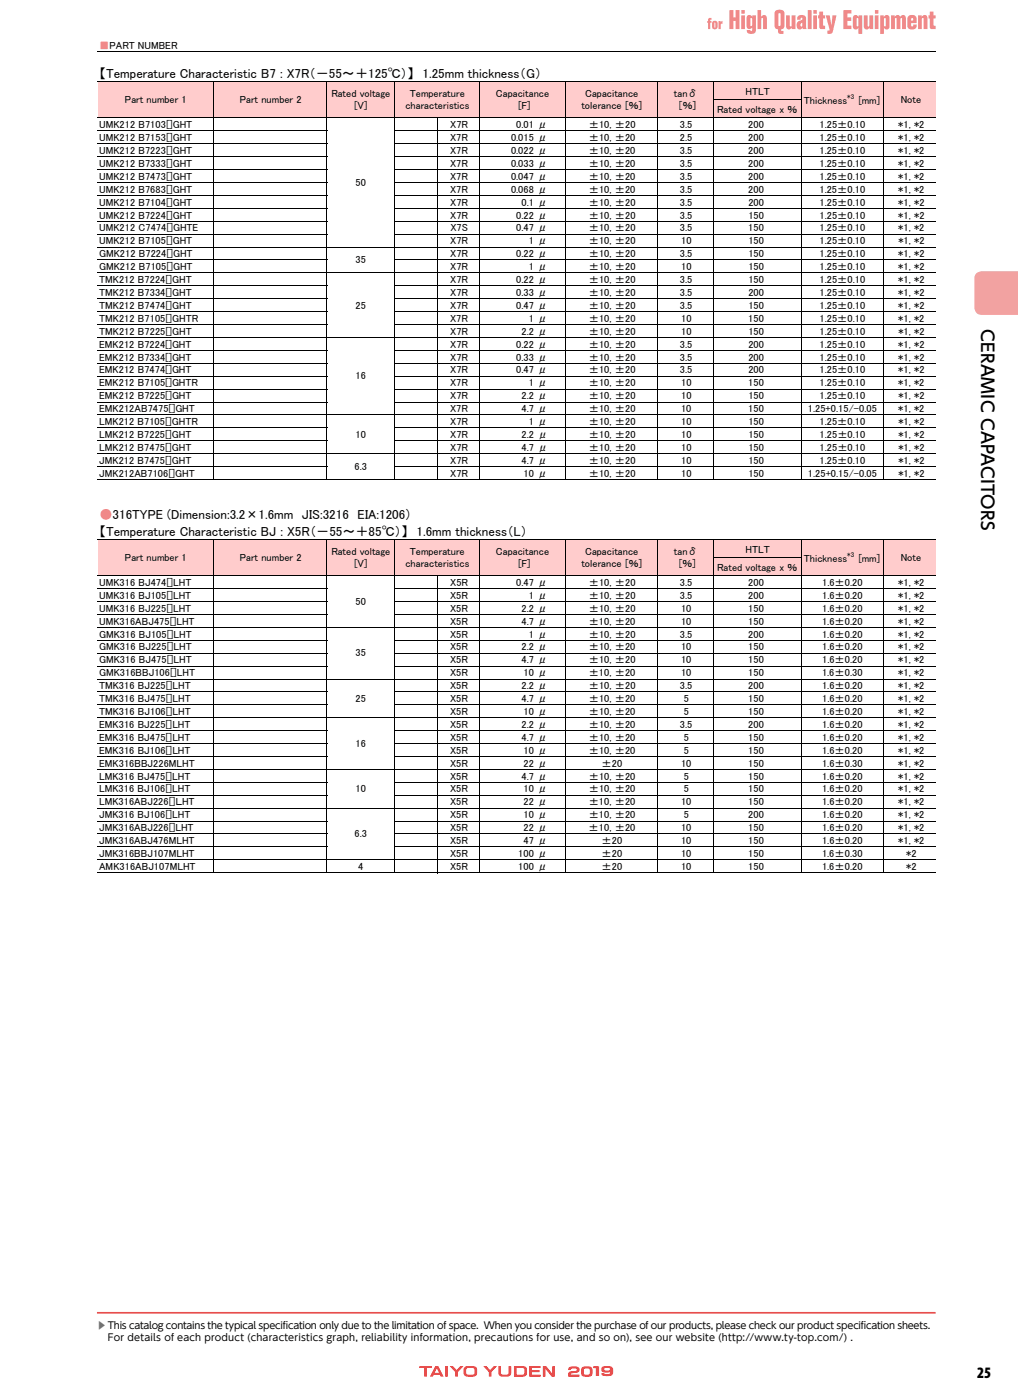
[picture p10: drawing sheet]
<svg xmlns="http://www.w3.org/2000/svg" width="210mm" height="289mm" viewBox="0 0 210 289" stroke-linecap="round" stroke-linejoin="round" font-family="sans-serif">
<defs><g id="words">
<text font-size="3.5" x="202.4" y="68" transform="rotate(90 202.4 68)">CERAMIC CAPACITORS</text>
<text font-size="3.3" x="201.6" y="284.4">25</text>
<g font-size="2.7">
<text x="20.5" y="16.1">【Temperature Characteristic B7 : X7R（－55～＋125℃）】　1.25mm thickness（G）</text>
<text x="20.5" y="110.6">【Temperature Characteristic BJ : X5R（－55～＋85℃）】　1.6mm thickness（L）</text>
</g>
<text font-size="2.7" fill="#ff8080" x="20.5" y="107.1">●316TYPE (Dimension:3.2×1.6mm　JIS:3216　EIA:1206）</text>
<text font-size="2.6" fill="#df1614" x="121.8" y="284.1">19</text>
<text font-size="2.1" fill="#ff8080" x="20.5" y="10.1">■PART NUMBER</text>
<g font-size="2.1">
<text x="25.8" y="21.3">Part number 1</text>
<text x="49.5" y="21.3">Part number 2</text>
<text x="68.4" y="20.1">Rated voltage</text>
<text x="73.1" y="22.5">[V]</text>
<text x="83.6" y="22.5">characteristics</text>
<text x="84.5" y="20.1">Temperature</text>
<text x="102.3" y="20.1">Capacitance</text>
<text x="106.9" y="22.5">[F]</text>
<text x="119.9" y="22.5">tolerance [％]</text>
<text x="120.7" y="20.1">Capacitance</text>
<text x="139" y="20.1">tanδ</text>
<text x="140.1" y="22.5">[％]</text>
<text x="147.9" y="23.3">Rated voltage x ％</text>
<text x="153.8" y="19.6">HTLT</text>
<text x="165.8" y="21.5">Thickness</text>
<text x="177.1" y="21.5">[mm]</text>
<text x="185.8" y="21.3">Note</text>
<text x="20.5" y="26.4">UMK212 B7103[]GHT</text>
<text x="20.5" y="29.1">UMK212 B7153[]GHT</text>
<text x="92.9" y="29.1">X7R</text>
<text x="92.9" y="26.4">X7R</text>
<text x="105.4" y="29.1">0.015 μ</text>
<text x="106.5" y="26.4">0.01 μ</text>
<text x="121.4" y="29.1">±10, ±20</text>
<text x="121.4" y="26.4">±10, ±20</text>
<text x="140.3" y="29.1">2.5</text>
<text x="140.3" y="26.4">3.5</text>
<text x="154.4" y="29.1">200</text>
<text x="154.4" y="26.4">200</text>
<text x="169" y="29.1">1.25±0.10</text>
<text x="169.1" y="26.4">1.25±0.10</text>
<text x="185.3" y="29.1">*1, *2</text>
<text x="185.3" y="26.4">*1, *2</text>
<text x="20.5" y="34.4">UMK212 B7333[]GHT</text>
<text x="20.5" y="31.8">UMK212 B7223[]GHT</text>
<text x="92.9" y="34.4">X7R</text>
<text x="92.9" y="31.8">X7R</text>
<text x="105.4" y="34.4">0.033 μ</text>
<text x="105.4" y="31.8">0.022 μ</text>
<text x="121.4" y="31.8">±10, ±20</text>
<text x="121.4" y="34.4">±10, ±20</text>
<text x="140.3" y="34.4">3.5</text>
<text x="140.3" y="31.8">3.5</text>
<text x="154.4" y="31.8">200</text>
<text x="154.4" y="34.4">200</text>
<text x="169" y="34.4">1.25±0.10</text>
<text x="169" y="31.8">1.25±0.10</text>
<text x="185.3" y="31.8">*1, *2</text>
<text x="185.3" y="34.4">*1, *2</text>
<text x="20.5" y="39.8">UMK212 B7683[]GHT</text>
<text x="20.5" y="37.1">UMK212 B7473[]GHT</text>
<text x="73.3" y="38.3">50</text>
<text x="92.9" y="39.8">X7R</text>
<text x="92.9" y="37.1">X7R</text>
<text x="105.4" y="39.8">0.068 μ</text>
<text x="105.4" y="37.1">0.047 μ</text>
<text x="121.4" y="39.8">±10, ±20</text>
<text x="121.4" y="37.1">±10, ±20</text>
<text x="140.3" y="39.8">3.5</text>
<text x="140.3" y="37.1">3.5</text>
<text x="154.4" y="39.8">200</text>
<text x="154.4" y="37.1">200</text>
<text x="169" y="39.8">1.25±0.10</text>
<text x="169" y="37.1">1.25±0.10</text>
<text x="185.3" y="37.1">*1, *2</text>
<text x="185.3" y="39.8">*1, *2</text>
<text x="20.5" y="42.4">UMK212 B7104[]GHT</text>
<text x="20.5" y="45.1">UMK212 B7224[]GHT</text>
<text x="20.5" y="47.8">UMK212 C7474[]GHTE</text>
<text x="92.9" y="42.4">X7R</text>
<text x="92.9" y="45.1">X7R</text>
<text x="92.9" y="47.8">X7S</text>
<text x="106.5" y="47.8">0.47 μ</text>
<text x="106.5" y="45.1">0.22 μ</text>
<text x="107.6" y="42.4">0.1 μ</text>
<text x="121.4" y="47.8">±10, ±20</text>
<text x="121.4" y="45.1">±10, ±20</text>
<text x="121.5" y="42.4">±10, ±20</text>
<text x="140.3" y="47.8">3.5</text>
<text x="140.3" y="45.1">3.5</text>
<text x="140.3" y="42.4">3.5</text>
<text x="154.4" y="47.8">150</text>
<text x="154.4" y="42.4">200</text>
<text x="154.4" y="45.1">150</text>
<text x="169" y="47.8">1.25±0.10</text>
<text x="169.1" y="42.4">1.25±0.10</text>
<text x="169.1" y="45.1">1.25±0.10</text>
<text x="185.3" y="47.8">*1, *2</text>
<text x="185.3" y="42.4">*1, *2</text>
<text x="185.3" y="45.1">*1, *2</text>
<text x="20.5" y="53.1">GMK212 B7224[]GHT</text>
<text x="20.5" y="50.4">UMK212 B7105[]GHT</text>
<text x="92.9" y="53.1">X7R</text>
<text x="92.9" y="50.4">X7R</text>
<text x="106.5" y="53.1">0.22 μ</text>
<text x="109.1" y="50.4">1 μ</text>
<text x="121.4" y="53.1">±10, ±20</text>
<text x="121.5" y="50.4">±10, ±20</text>
<text x="140.3" y="53.1">3.5</text>
<text x="140.5" y="50.4">10</text>
<text x="154.4" y="53.1">150</text>
<text x="154.4" y="50.4">150</text>
<text x="169.1" y="53.1">1.25±0.10</text>
<text x="169.1" y="50.4">1.25±0.10</text>
<text x="185.3" y="53.1">*1, *2</text>
<text x="185.3" y="50.4">*1, *2</text>
<text x="20.5" y="55.8">GMK212 B7105[]GHT</text>
<text x="20.5" y="58.4">TMK212 B7224[]GHT</text>
<text x="73.3" y="54.3">35</text>
<text x="92.9" y="55.8">X7R</text>
<text x="92.9" y="58.4">X7R</text>
<text x="106.5" y="58.4">0.22 μ</text>
<text x="109.1" y="55.8">1 μ</text>
<text x="121.4" y="58.4">±10, ±20</text>
<text x="121.5" y="55.8">±10, ±20</text>
<text x="140.3" y="58.4">3.5</text>
<text x="140.5" y="55.8">10</text>
<text x="154.4" y="55.8">150</text>
<text x="154.4" y="58.4">150</text>
<text x="169.1" y="55.8">1.25±0.10</text>
<text x="169.1" y="58.4">1.25±0.10</text>
<text x="185.3" y="55.8">*1, *2</text>
<text x="185.3" y="58.4">*1, *2</text>
<text x="20.5" y="61.1">TMK212 B7334[]GHT</text>
<text x="20.5" y="63.8">TMK212 B7474[]GHT</text>
<text x="73.3" y="63.7">25</text>
<text x="92.9" y="61.1">X7R</text>
<text x="92.9" y="63.8">X7R</text>
<text x="106.5" y="61.1">0.33 μ</text>
<text x="106.5" y="63.8">0.47 μ</text>
<text x="121.4" y="61.1">±10, ±20</text>
<text x="121.4" y="63.8">±10, ±20</text>
<text x="140.3" y="61.1">3.5</text>
<text x="140.3" y="63.8">3.5</text>
<text x="154.4" y="61.1">200</text>
<text x="154.4" y="63.8">150</text>
<text x="169.1" y="61.1">1.25±0.10</text>
<text x="169.1" y="63.8">1.25±0.10</text>
<text x="185.3" y="61.1">*1, *2</text>
<text x="185.3" y="63.8">*1, *2</text>
<text x="20.5" y="69.1">TMK212 B7225[]GHT</text>
<text x="20.5" y="66.4">TMK212 B7105[]GHTR</text>
<text x="20.5" y="71.8">EMK212 B7224[]GHT</text>
<text x="92.9" y="66.4">X7R</text>
<text x="92.9" y="71.8">X7R</text>
<text x="92.9" y="69.1">X7R</text>
<text x="106.5" y="71.8">0.22 μ</text>
<text x="107.6" y="69.1">2.2 μ</text>
<text x="109.1" y="66.4">1 μ</text>
<text x="121.4" y="66.4">±10, ±20</text>
<text x="121.4" y="71.8">±10, ±20</text>
<text x="121.5" y="69.1">±10, ±20</text>
<text x="140.3" y="71.8">3.5</text>
<text x="140.5" y="66.4">10</text>
<text x="140.5" y="69.1">10</text>
<text x="154.4" y="66.4">150</text>
<text x="154.4" y="71.8">200</text>
<text x="154.4" y="69.1">150</text>
<text x="169" y="66.4">1.25±0.10</text>
<text x="169.1" y="71.8">1.25±0.10</text>
<text x="169.1" y="69.1">1.25±0.10</text>
<text x="185.3" y="66.4">*1, *2</text>
<text x="185.3" y="71.8">*1, *2</text>
<text x="185.3" y="69.1">*1, *2</text>
<text x="20.5" y="77.1">EMK212 B7474[]GHT</text>
<text x="20.5" y="74.4">EMK212 B7334[]GHT</text>
<text x="92.9" y="74.4">X7R</text>
<text x="92.9" y="77.1">X7R</text>
<text x="106.5" y="74.4">0.33 μ</text>
<text x="106.5" y="77.1">0.47 μ</text>
<text x="121.4" y="74.4">±10, ±20</text>
<text x="121.4" y="77.1">±10, ±20</text>
<text x="140.3" y="74.4">3.5</text>
<text x="140.3" y="77.1">3.5</text>
<text x="154.4" y="77.1">200</text>
<text x="154.4" y="74.4">200</text>
<text x="169.1" y="74.4">1.25±0.10</text>
<text x="169.1" y="77.1">1.25±0.10</text>
<text x="185.3" y="74.4">*1, *2</text>
<text x="185.3" y="77.1">*1, *2</text>
<text x="20.5" y="82.4">EMK212 B7225[]GHT</text>
<text x="20.5" y="79.8">EMK212 B7105[]GHTR</text>
<text x="73.3" y="78.3">16</text>
<text x="92.9" y="79.8">X7R</text>
<text x="92.9" y="82.4">X7R</text>
<text x="107.6" y="82.4">2.2 μ</text>
<text x="109.1" y="79.8">1 μ</text>
<text x="121.4" y="79.8">±10, ±20</text>
<text x="121.5" y="82.4">±10, ±20</text>
<text x="140.5" y="79.8">10</text>
<text x="140.5" y="82.4">10</text>
<text x="154.4" y="79.8">150</text>
<text x="154.4" y="82.4">150</text>
<text x="169" y="79.8">1.25±0.10</text>
<text x="169.1" y="82.4">1.25±0.10</text>
<text x="185.3" y="79.8">*1, *2</text>
<text x="185.3" y="82.4">*1, *2</text>
<text x="20.5" y="85.1">EMK212AB7475[]GHT</text>
<text x="20.5" y="87.8">LMK212 B7105[]GHTR</text>
<text x="92.9" y="85.1">X7R</text>
<text x="92.9" y="87.8">X7R</text>
<text x="107.6" y="85.1">4.7 μ</text>
<text x="109.1" y="87.8">1 μ</text>
<text x="121.4" y="85.1">±10, ±20</text>
<text x="121.5" y="87.8">±10, ±20</text>
<text x="140.5" y="85.1">10</text>
<text x="140.5" y="87.8">10</text>
<text x="154.4" y="85.1">150</text>
<text x="154.4" y="87.8">150</text>
<text x="166.7" y="85.1">1.25+0.15/-0.05</text>
<text x="169.1" y="87.8">1.25±0.10</text>
<text x="185.3" y="85.1">*1, *2</text>
<text x="185.3" y="87.8">*1, *2</text>
<text x="20.5" y="90.4">LMK212 B7225[]GHT</text>
<text x="20.5" y="93.1">LMK212 B7475[]GHT</text>
<text x="20.5" y="95.7">JMK212 B7475[]GHT</text>
<text x="73.3" y="90.3">10</text>
<text x="92.9" y="95.7">X7R</text>
<text x="92.9" y="90.4">X7R</text>
<text x="92.9" y="93.1">X7R</text>
<text x="107.6" y="95.7">4.7 μ</text>
<text x="107.6" y="90.4">2.2 μ</text>
<text x="107.6" y="93.1">4.7 μ</text>
<text x="121.5" y="95.7">±10, ±20</text>
<text x="121.5" y="90.4">±10, ±20</text>
<text x="121.5" y="93.1">±10, ±20</text>
<text x="140.5" y="95.7">10</text>
<text x="140.5" y="90.4">10</text>
<text x="140.5" y="93.1">10</text>
<text x="154.4" y="95.7">150</text>
<text x="154.4" y="90.4">150</text>
<text x="154.4" y="93.1">150</text>
<text x="169.1" y="95.7">1.25±0.10</text>
<text x="169.1" y="90.4">1.25±0.10</text>
<text x="169.1" y="93.1">1.25±0.10</text>
<text x="185.3" y="95.7">*1, *2</text>
<text x="185.3" y="90.4">*1, *2</text>
<text x="185.3" y="93.1">*1, *2</text>
<text x="20.5" y="98.4">JMK212AB7106[]GHT</text>
<text x="73.2" y="97">6.3</text>
<text x="92.9" y="98.4">X7R</text>
<text x="108" y="98.4">10 μ</text>
<text x="121.5" y="98.4">±10, ±20</text>
<text x="140.5" y="98.4">10</text>
<text x="154.4" y="98.4">150</text>
<text x="166.7" y="98.4">1.25+0.15/-0.05</text>
<text x="185.3" y="98.4">*1, *2</text>
<text x="25.8" y="115.8">Part number 1</text>
<text x="49.5" y="115.8">Part number 2</text>
<text x="68.4" y="114.6">Rated voltage</text>
<text x="73.1" y="117">[V]</text>
<text x="83.6" y="117">characteristics</text>
<text x="84.5" y="114.6">Temperature</text>
<text x="102.3" y="114.6">Capacitance</text>
<text x="106.9" y="117">[F]</text>
<text x="119.9" y="117">tolerance [％]</text>
<text x="120.7" y="114.6">Capacitance</text>
<text x="139" y="114.6">tanδ</text>
<text x="140.1" y="117">[％]</text>
<text x="147.9" y="117.8">Rated voltage x ％</text>
<text x="153.8" y="114.1">HTLT</text>
<text x="165.8" y="116">Thickness</text>
<text x="177.1" y="116">[mm]</text>
<text x="185.8" y="115.8">Note</text>
<text x="20.5" y="123.6">UMK316 BJ105[]LHT</text>
<text x="20.5" y="120.9">UMK316 BJ474[]LHT</text>
<text x="73.3" y="124.9">50</text>
<text x="92.9" y="123.6">X5R</text>
<text x="92.9" y="120.9">X5R</text>
<text x="106.5" y="120.9">0.47 μ</text>
<text x="109.1" y="123.6">1 μ</text>
<text x="121.4" y="120.9">±10, ±20</text>
<text x="121.4" y="123.6">±10, ±20</text>
<text x="140.3" y="120.9">3.5</text>
<text x="140.3" y="123.6">3.5</text>
<text x="154.4" y="123.6">200</text>
<text x="154.4" y="120.9">200</text>
<text x="169.6" y="123.6">1.6±0.20</text>
<text x="169.6" y="120.9">1.6±0.20</text>
<text x="185.3" y="123.6">*1, *2</text>
<text x="185.3" y="120.9">*1, *2</text>
<text x="20.4" y="126.3">UMK316 BJ225[]LHT</text>
<text x="20.4" y="128.9">UMK316ABJ475[]LHT</text>
<text x="20.4" y="131.6">GMK316 BJ105[]LHT</text>
<text x="92.8" y="128.9">X5R</text>
<text x="92.9" y="126.3">X5R</text>
<text x="92.9" y="131.6">X5R</text>
<text x="107.6" y="128.9">4.7 μ</text>
<text x="107.6" y="126.3">2.2 μ</text>
<text x="109.1" y="131.6">1 μ</text>
<text x="121.4" y="128.9">±10, ±20</text>
<text x="121.4" y="126.3">±10, ±20</text>
<text x="121.4" y="131.6">±10, ±20</text>
<text x="140.3" y="131.6">3.5</text>
<text x="140.5" y="128.9">10</text>
<text x="140.5" y="126.3">10</text>
<text x="154.4" y="128.9">150</text>
<text x="154.4" y="131.6">200</text>
<text x="154.4" y="126.3">150</text>
<text x="169.6" y="128.9">1.6±0.20</text>
<text x="169.6" y="131.6">1.6±0.20</text>
<text x="169.6" y="126.3">1.6±0.20</text>
<text x="185.3" y="128.9">*1, *2</text>
<text x="185.3" y="131.6">*1, *2</text>
<text x="185.3" y="126.3">*1, *2</text>
<text x="20.4" y="134.3">GMK316 BJ225[]LHT</text>
<text x="20.4" y="136.9">GMK316 BJ475[]LHT</text>
<text x="73.3" y="135.5">35</text>
<text x="92.9" y="134.3">X5R</text>
<text x="92.9" y="136.9">X5R</text>
<text x="107.6" y="134.3">2.2 μ</text>
<text x="107.6" y="136.9">4.7 μ</text>
<text x="121.4" y="134.3">±10, ±20</text>
<text x="121.4" y="136.9">±10, ±20</text>
<text x="140.5" y="134.3">10</text>
<text x="140.5" y="136.9">10</text>
<text x="154.4" y="134.3">150</text>
<text x="154.4" y="136.9">150</text>
<text x="169.6" y="134.3">1.6±0.20</text>
<text x="169.6" y="136.9">1.6±0.20</text>
<text x="185.3" y="134.3">*1, *2</text>
<text x="185.3" y="136.9">*1, *2</text>
<text x="20.4" y="142.3">TMK316 BJ225[]LHT</text>
<text x="20.5" y="139.6">GMK316BBJ106[]LHT</text>
<text x="92.8" y="139.6">X5R</text>
<text x="92.9" y="142.3">X5R</text>
<text x="107.6" y="142.3">2.2 μ</text>
<text x="108" y="139.6">10 μ</text>
<text x="121.4" y="139.6">±10, ±20</text>
<text x="121.4" y="142.3">±10, ±20</text>
<text x="140.3" y="142.3">3.5</text>
<text x="140.5" y="139.6">10</text>
<text x="154.4" y="139.6">150</text>
<text x="154.4" y="142.3">200</text>
<text x="169.6" y="139.6">1.6±0.30</text>
<text x="169.6" y="142.3">1.6±0.20</text>
<text x="185.3" y="139.6">*1, *2</text>
<text x="185.3" y="142.3">*1, *2</text>
<text x="20.4" y="144.9">TMK316 BJ475[]LHT</text>
<text x="20.4" y="147.6">TMK316 BJ106[]LHT</text>
<text x="73.3" y="144.9">25</text>
<text x="92.9" y="144.9">X5R</text>
<text x="92.9" y="147.6">X5R</text>
<text x="107.6" y="144.9">4.7 μ</text>
<text x="108" y="147.6">10 μ</text>
<text x="121.4" y="144.9">±10, ±20</text>
<text x="121.4" y="147.6">±10, ±20</text>
<text x="141" y="144.9">5</text>
<text x="141" y="147.6">5</text>
<text x="154.4" y="144.9">150</text>
<text x="154.4" y="147.6">150</text>
<text x="169.6" y="147.6">1.6±0.20</text>
<text x="169.6" y="144.9">1.6±0.20</text>
<text x="185.3" y="147.6">*1, *2</text>
<text x="185.3" y="144.9">*1, *2</text>
<text x="20.4" y="150.3">EMK316 BJ225[]LHT</text>
<text x="20.4" y="152.9">EMK316 BJ475[]LHT</text>
<text x="20.4" y="155.6">EMK316 BJ106[]LHT</text>
<text x="73.3" y="154.2">16</text>
<text x="92.9" y="150.3">X5R</text>
<text x="92.9" y="152.9">X5R</text>
<text x="92.9" y="155.6">X5R</text>
<text x="107.6" y="150.3">2.2 μ</text>
<text x="107.6" y="152.9">4.7 μ</text>
<text x="108" y="155.6">10 μ</text>
<text x="121.4" y="150.3">±10, ±20</text>
<text x="121.4" y="152.9">±10, ±20</text>
<text x="121.4" y="155.6">±10, ±20</text>
<text x="140.3" y="150.3">3.5</text>
<text x="141" y="152.9">5</text>
<text x="141" y="155.6">5</text>
<text x="154.4" y="150.3">200</text>
<text x="154.4" y="152.9">150</text>
<text x="154.4" y="155.6">150</text>
<text x="169.6" y="150.3">1.6±0.20</text>
<text x="169.6" y="152.9">1.6±0.20</text>
<text x="169.6" y="155.6">1.6±0.20</text>
<text x="185.3" y="150.3">*1, *2</text>
<text x="185.3" y="152.9">*1, *2</text>
<text x="185.3" y="155.6">*1, *2</text>
<text x="20.4" y="160.9">LMK316 BJ475[]LHT</text>
<text x="20.4" y="158.3">EMK316BBJ226MLHT</text>
<text x="92.8" y="158.3">X5R</text>
<text x="92.9" y="160.9">X5R</text>
<text x="107.6" y="160.9">4.7 μ</text>
<text x="108" y="158.3">22 μ</text>
<text x="121.4" y="160.9">±10, ±20</text>
<text x="124.1" y="158.3">±20</text>
<text x="140.5" y="158.3">10</text>
<text x="141" y="160.9">5</text>
<text x="154.4" y="158.3">150</text>
<text x="154.4" y="160.9">150</text>
<text x="169.6" y="158.3">1.6±0.30</text>
<text x="169.6" y="160.9">1.6±0.20</text>
<text x="185.3" y="158.3">*1, *2</text>
<text x="185.3" y="160.9">*1, *2</text>
<text x="20.4" y="163.6">LMK316 BJ106[]LHT</text>
<text x="20.4" y="166.3">LMK316ABJ226[]ＬHT</text>
<text x="73.3" y="163.5">10</text>
<text x="92.8" y="166.3">X5R</text>
<text x="92.9" y="163.6">X5R</text>
<text x="108" y="166.3">22 μ</text>
<text x="108" y="163.6">10 μ</text>
<text x="121.4" y="166.3">±10, ±20</text>
<text x="121.4" y="163.6">±10, ±20</text>
<text x="140.5" y="166.3">10</text>
<text x="141" y="163.6">5</text>
<text x="154.4" y="166.3">150</text>
<text x="154.4" y="163.6">150</text>
<text x="169.6" y="166.3">1.6±0.20</text>
<text x="169.6" y="163.6">1.6±0.20</text>
<text x="185.3" y="166.3">*1, *2</text>
<text x="185.3" y="163.6">*1, *2</text>
<text x="20.4" y="171.6">JMK316ABJ226[]LHT</text>
<text x="20.4" y="168.9">JMK316 BJ106[]LHT</text>
<text x="73.1" y="172.8">6.3</text>
<text x="92.8" y="171.6">X5R</text>
<text x="92.8" y="168.9">X5R</text>
<text x="108" y="171.6">22 μ</text>
<text x="108" y="168.9">10 μ</text>
<text x="121.4" y="171.6">±10, ±20</text>
<text x="121.4" y="168.9">±10, ±20</text>
<text x="140.5" y="171.6">10</text>
<text x="141" y="168.9">5</text>
<text x="154.4" y="171.6">150</text>
<text x="154.4" y="168.9">200</text>
<text x="169.6" y="171.6">1.6±0.20</text>
<text x="169.6" y="168.9">1.6±0.20</text>
<text x="185.3" y="171.6">*1, *2</text>
<text x="185.3" y="168.9">*1, *2</text>
<text x="20.4" y="174.2">JMK316ABJ476MLHT</text>
<text x="20.4" y="176.9">JMK316BBJ107MLHT</text>
<text x="20.4" y="179.6">AMK316ABJ107MLHT</text>
<text x="73.9" y="179.6">4</text>
<text x="92.8" y="176.9">X5R</text>
<text x="92.8" y="179.6">X5R</text>
<text x="92.8" y="174.2">X5R</text>
<text x="106.9" y="176.9">100 μ</text>
<text x="106.9" y="179.6">100 μ</text>
<text x="108" y="174.2">47 μ</text>
<text x="124.1" y="176.9">±20</text>
<text x="124.1" y="174.2">±20</text>
<text x="124.1" y="179.6">±20</text>
<text x="140.5" y="176.9">10</text>
<text x="140.5" y="179.6">10</text>
<text x="140.5" y="174.2">10</text>
<text x="154.4" y="176.9">150</text>
<text x="154.4" y="179.6">150</text>
<text x="154.4" y="174.2">150</text>
<text x="169.6" y="176.9">1.6±0.30</text>
<text x="169.6" y="179.6">1.6±0.20</text>
<text x="169.6" y="174.2">1.6±0.20</text>
<text x="185.3" y="174.2">*1, *2</text>
<text x="186.9" y="176.9">*2</text>
<text x="186.9" y="179.6">*2</text>
</g>
<text font-size="2" fill="#727171" x="20" y="274.3">▶This catalog contains the typical specif</text>
<g font-size="2">
<text x="58.3" y="274.3">ication only due to the limitation of space. When you consider the purchase of our products, please check our product specif</text>
<text x="177.6" y="274.3">ication sheets.</text>
<text x="22.2" y="276.8">For details of each product (characteristics graph, reliability information, precautions for use, and so on), see our website (http://www.ty-top.com/) .</text>
</g>
<g font-size="1.4">
<text x="174.8" y="20.5">*3</text>
<text x="174.8" y="115">*3</text>
</g>
</g></defs>
<path d="M20.1 10.7h172.9" fill="none" stroke="#000" stroke-width=".21"/>
<path d="M20.2 16.9h172.8v7.5h-172.8z" fill="#fcc"/>
<path d="M147.2 75h18.1v2.7h-18.1z" fill="#fff"/>
<path d="M20.2 111.4h172.8v7.5h-172.8z" fill="#fcc"/>
<g fill="none" stroke="#000" stroke-width=".21">
<path d="M20.1 16.9h172.9M44 17v82.1M67.5 17v82.1M81.4 17v82.1M99 17v82.1M116.6 17v82.1M135.7 17v82.1M147.2 17v82.1M165.2 17v82.1M182.2 17v82.1M20.1 27h47.4M20.1 29.7h47.4"/>
<path d="M20.1 32.3h47.4M20.1 35h47.4M20.1 37.7h47.4M20.1 24.3h172.9M81.5 27h111.5M81.5 29.7h111.5M81.5 32.3h111.5M81.5 35h111.5M81.5 37.7h111.5M90.2 24.4v74.7M147.3 20.6h18M20.1 40.3h47.4"/>
<path d="M20.1 43h47.4M20.1 45.7h47.4M20.1 48.3h47.4M20.1 53.7h47.4M20.1 59h47.4M20.1 51h172.9M20.1 56.3h172.9M81.5 40.3h111.5M81.5 43h111.5M81.5 45.7h111.5M81.5 48.3h111.5M81.5 53.7h111.5"/>
<path d="M81.5 59h111.5M20.1 61.7h47.4M20.1 64.3h47.4M20.1 67h47.4M20.1 72.3h47.4M20.1 75h47.4M20.1 77.7h47.4M20.1 69.7h172.9M81.5 61.7h111.5M81.5 64.3h111.5M81.5 67h111.5M81.5 72.3h111.5"/>
<path d="M81.5 75h111.5M81.5 77.7h111.5M20.1 80.3h47.4M20.1 83h47.4M20.1 88.3h47.4M20.1 91h47.4M20.1 96.3h47.4M20.1 85.7h172.9M20.1 93.7h172.9M20.1 99h172.9M81.5 80.3h111.5M81.5 83h111.5"/>
<path d="M81.5 88.3h111.5M81.5 91h111.5M81.5 96.3h111.5M20.1 111.4h172.9M20.1 118.8h172.9M44 111.5v68.8M67.5 111.5v68.8M81.4 111.5v68.8M90.2 118.9v61.4M99 111.5v68.8M116.6 111.5v68.8M135.7 111.5v68.8"/>
<path d="M147.2 111.5v68.8M147.3 115.1h18M165.2 111.5v68.8M182.2 111.5v68.8M20.1 121.5h47.4M20.1 124.2h47.4M20.1 126.8h47.4M20.1 132.2h47.4M20.1 134.8h47.4M20.1 137.5h47.4M20.1 129.5h172.9M81.5 121.5h111.5"/>
<path d="M81.5 124.2h111.5M81.5 126.8h111.5M81.5 132.2h111.5M81.5 134.8h111.5M81.5 137.5h111.5M20.1 142.8h47.4M20.1 145.5h47.4M20.1 150.8h47.4M20.1 153.5h47.4M20.1 156.2h47.4M20.1 140.2h172.9M20.1 148.2h172.9"/>
<path d="M20.1 158.8h172.9M81.5 142.8h111.5M81.5 145.5h111.5M81.5 150.8h111.5M81.5 153.5h111.5M81.5 156.2h111.5M20.1 161.5h47.4M20.1 164.2h47.4M20.1 169.5h47.4M20.1 172.2h47.4M20.1 174.8h47.4M20.1 166.8h172.9"/>
<path d="M20.1 177.5h172.9M81.5 161.5h111.5M81.5 164.2h111.5M81.5 169.5h111.5M81.5 172.2h111.5M81.5 174.8h111.5M20.1 180.2h172.9"/>
</g>
<path d="M202 68h3.5v150h-3.5z" fill="#fff"/>
<path d="M20 271h173" fill="none" stroke="#e7504f" stroke-width=".35"/>
<path d="M201.4 56.4l.3-.2 .8-.2h7.6v9h-7.6a1.47 1.47 0 0 1-1.5-1.5v-6l.1-.6z" fill-rule="evenodd" fill="#f2a2a1"/>
<path d="M146.1 3.9v.4h-.2v.4h.2v1.3h.4v-1.3h.3v-.4h-.3v-.1l.3-.1v-.4zM147.4 4.7l.2 .1-.1 .9zM147 4.5a1.31 1.31 0 0 0 .2 1.5 .57 .57 0 0 0 .8-.4v-.8a.58 .58 0 0 0-.4-.5 .58 .58 0 0 0-.6 .2zM148.2 4.3v1.7h.5v-.8l.1-.3h.3v-.6l-.4 .4v-.4zM150.5 2.1v3.9h.8v-1.7h.4v1.7h.8v-3.9h-.8v1.5h-.4v-1.5zM152.9 3.2v2.8h.8v-2.8zM152.9 2.1v.7h.7v-.7zM154.2 3.2l-.2 .5v1.7a.62 .62 0 0 0 .5 .6 .62 .62 0 0 0 .7-.3l-.1 .7h-.3v-.2h-.8l.1 .4a1.14 1.14 0 0 0 1.8-.1v-3.3h-.7v.3a.63 .63 0 0 0-1-.3zM154.8 3.8h.3l.1 .1v1.2l-.3 .3-.1-.3zM156.3 2.1v3.9h.7v-2l.2-.3 .2 .3v2h.8v-2.2a.61 .61 0 0 0-.5-.7 .61 .61 0 0 0-.7 .4v-1.4zM160.6 2.8h.4v.1v2.3l-.2 .2-.2-.2zM159.9 2.3l-.1 .6v2.3a.74 .74 0 0 0 .7 .9 .65 .65 0 0 0 .6 .9h.5v-.6l-.4-.1-.1-.2a.74 .74 0 0 0 .7-.9v-2.3a1.11 1.11 0 0 0-.7-.9 1.11 1.11 0 0 0-1.2 .3zM162.2 3.2v2.2a.61 .61 0 0 0 .4 .7 .61 .61 0 0 0 .7-.4v.3h.8v-2.8h-.8v1.9l-.2 .4-.2-.3v-2zM164.7 3.3l-.2 .2-.1 .6h.7l.1-.4h.2l.1 .2-.1 .2a1.1 1.1 0 0 0-1 .7 1.1 1.1 0 0 0 .3 1.2 .64 .64 0 0 0 .9-.3v.3h.8l-.1-2.2a.98 .98 0 0 0-1.6-.5zM165.3 4.8l.2-.2v.7l-.1 .2-.3-.3zM166.6 2.1v3.9h.8v-3.9zM167.8 3.2v2.8h.7v-2.8zM167.8 2.1v.7h.7v-.7zM169 2.4v.8h-.2v.6h.2l.1 2 .3 .2h.8v-.7h-.3l-.1-.3v-1.2h.4v-.6h-.4v-.8zM170.3 3.2l.8 3-.4 .1v.7h.5a.59 .59 0 0 0 .6-.6l.8-3.2h-.9l-.2 2-.3-2zM174 2.1v3.9h1.6v-.7h-.8v-1h.8v-.7h-.8v-.8h.8v-.7zM176.1 3.3l-.2 .4v1.8a.6 .6 0 0 0 .5 .6 .6 .6 0 0 0 .7-.4v1.3h.8v-3.8h-.8v.3a.62 .62 0 0 0-1-.2zM176.7 3.8h.3l.1 .1v1.3l-.2 .3-.2-.3zM178.2 3.2v2.2a.61 .61 0 0 0 .5 .7 .61 .61 0 0 0 .7-.4v.3h.7v-2.8h-.8v1.9l-.2 .4-.1-.3v-2zM180.5 3.2v2.8h.7v-2.8zM180.5 2.1v.7h.7v-.7zM181.6 3.2v3.8h.7v-1.3a.6 .6 0 0 0 .7 .4 .6 .6 0 0 0 .5-.6v-1.8a.6 .6 0 0 0-.5-.6 .6 .6 0 0 0-.7 .4v-.3zM182.4 3.8h.3v.1v1.3l-.1 .3-.3-.3zM183.8 3.2v2.8h.8v-2l.2-.3 .2 .3v2h.7v-2l.2-.3 .2 .3v2h.8v-2.2a.61 .61 0 0 0-.5-.7 .61 .61 0 0 0-.7 .4 .6 .6 0 0 0-.6-.4 .6 .6 0 0 0-.5 .4v-.3zM187.4 3.3a3.2 3.2 0 0 0 0 2.6 1.01 1.01 0 0 0 1.1 .2 1.01 1.01 0 0 0 .6-1h-.7l-.1 .3-.1 .1-.2-.3v-.4h1.1a1.28 1.28 0 0 0-.5-1.7h-.9zM188 3.8h.3l.1 .4h-.4zM189.4 3.2v2.8h.8v-2l.2-.3 .1 .3v2h.8v-2.2a.61 .61 0 0 0-.4-.7 .61 .61 0 0 0-.8 .4v-.3zM191.8 2.4v.8h-.3v.6h.3v2l.4 .2h.8v-.7h-.3l-.1-.3v-1.2h.4v-.6h-.4v-.8z" fill="#ef8a8a"/>
<g fill="#df1614">
<path d="M86.5 282h2.6v.4h-1v1.8h-.6v-1.8h-1z"/>
<path d="M91.8 282h.6v2.2h-.6z"/>
<path d="M92.8 282h.6l.8 .8 .8-.8h.6l-1.2 1.2v1h-.5v-1z"/>
<path d="M99.7 282h.6l.8 .8 .8-.8h.6l-1.1 1.2v1h-.5v-1z"/>
<path d="M102.8 282h.5l.1 1.6 .5 .2 .8-.1 .2-.1v-1.6h.5v1.5a.77 .77 0 0 1-.8 .7h-.9a.77 .77 0 0 1-.9-.7z"/>
<path d="M109.2 282h2.3v.4h-1.8v.5h1.6v.3h-1.6v.6h1.8v.4h-2.3z"/>
<path d="M112 282h.7l1.2 1.6v-1.6h.5v2.2h-.6l-1.3-1.7v1.7h-.5z"/>
<path d="M117.3 282.3l.5-.2h.6a.8 .8 0 0 1 .9 .1 .8 .8 0 0 1 .2 .8l-.5 .4-1.1 .1-.2 .3h1.8v.4h-2.3l.1-.8a2.25 2.25 0 0 1 1.6-.4l.1-.2-.2-.3h-.8l-.2 .3h-.6z"/>
<path d="M90.1 282.4l-.5 1h1zM89.8 282h.6l1.1 2.2h-.6l-.2-.4h-1.2l-.2 .4h-.6z"/>
<path d="M96.2 282.6a1.03 1.03 0 0 0 .2 1.1 1.75 1.75 0 0 0 1.4-.1 1.09 1.09 0 0 0-.1-1.2 1.81 1.81 0 0 0-1.5 .2zM95.9 282.2a2.78 2.78 0 0 1 2.3 0 1.47 1.47 0 0 1 0 1.8 2.7 2.7 0 0 1-2.3 0 1.46 1.46 0 0 1 0-1.8z"/>
<path d="M106.6 282.4v1.4l1.4-.1a.96 .96 0 0 0 0-1.3zM106 282h1.9a.75 .75 0 0 1 .8 .7v.8a.77 .77 0 0 1-.8 .7h-1.9z"/>
<path d="M120.5 282.6l-.1 .2a.67 .67 0 0 0 0 .7 .67 .67 0 0 0 .7 .3h.3a1.01 1.01 0 0 0 .1-1.3zM120 282.4a2.01 2.01 0 0 1 2.1 0l.1 .3a1.1 1.1 0 0 1-.6 1.5 1.35 1.35 0 0 1-1.7-.6z"/>
</g>
<use href="#words"/>
</svg>
